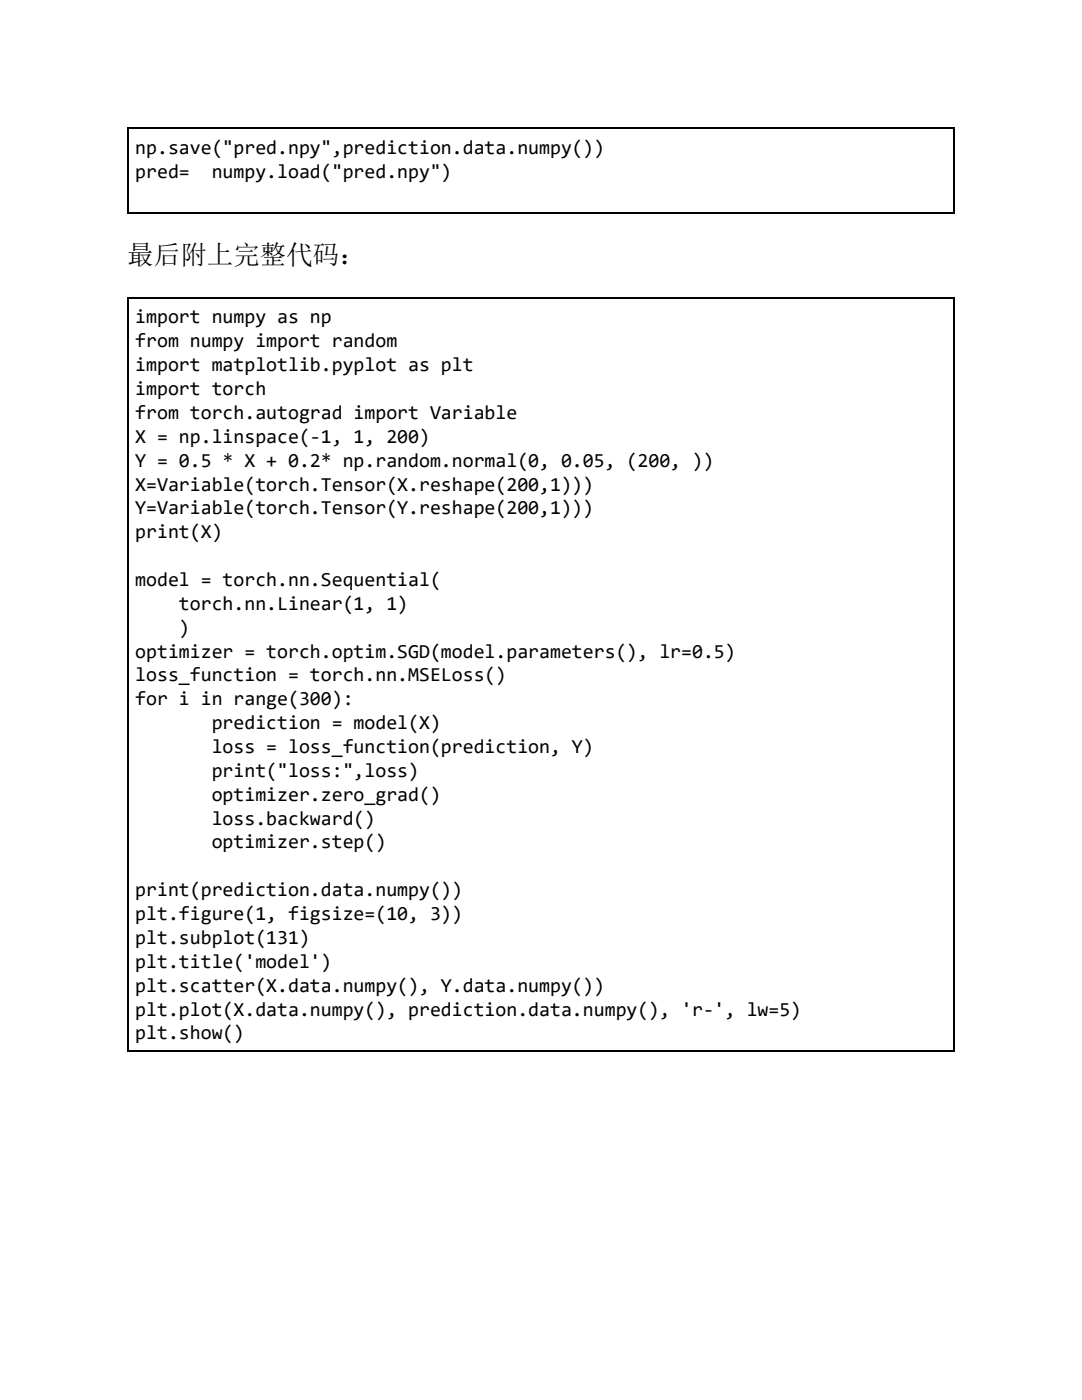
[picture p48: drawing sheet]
<svg xmlns="http://www.w3.org/2000/svg" width="216mm" height="279mm" viewBox="0 0 216 279" stroke-linecap="round" stroke-linejoin="round" font-family="sans-serif">
<defs><g id="words">
<text font-size="5.3" x="25.4" y="52.7">最后附上完整代码：</text>
<g font-size="4">
<text x="27" y="30.7">np.save(&quot;pred.npy&quot;,prediction.data.numpy())</text>
<text x="27" y="35.5">pred=</text>
<text x="42.2" y="35.5">numpy.load(&quot;pred.npy&quot;)</text>
<text x="27" y="64.6">import numpy as np</text>
<text x="27" y="69.3">from numpy import random</text>
<text x="27" y="74.1">import matplotlib.pyplot as plt</text>
<text x="27" y="78.8">import torch</text>
<text x="27" y="83.6">from torch.autograd import Variable</text>
<text x="27" y="88.4">X = np.linspace(-1, 1, 200)</text>
<text x="27" y="93.1">Y = 0.5 * X + 0.2* np.random.normal(0, 0.05, (200, ))</text>
<text x="27" y="97.9">X=Variable(torch.Tensor(X.reshape(200,1)))</text>
<text x="27" y="102.7">Y=Variable(torch.Tensor(Y.reshape(200,1)))</text>
<text x="27" y="107.4">print(X)</text>
<text x="27" y="116.9">model = torch.nn.Sequential(</text>
<text x="35.7" y="121.7">torch.nn.Linear(1, 1)</text>
<text x="27" y="131.2">optimizer = torch.optim.SGD(model.parameters(), lr=0.5)</text>
<text x="35.7" y="126.5">)</text>
<text x="27" y="136">loss_function = torch.nn.MSELoss()</text>
<text x="27" y="140.8">for i in range(300):</text>
<text x="42.2" y="145.5">prediction = model(X)</text>
<text x="42.2" y="150.3">loss = loss_function(prediction, Y)</text>
<text x="42.2" y="155">print(&quot;loss:&quot;,loss)</text>
<text x="42.2" y="159.8">optimizer.zero_grad()</text>
<text x="42.2" y="164.6">loss.backward()</text>
<text x="42.2" y="169.3">optimizer.step()</text>
<text x="27" y="178.9">print(prediction.data.numpy())</text>
<text x="27" y="183.6">plt.figure(1, figsize=(10, 3))</text>
<text x="27" y="188.4">plt.subplot(131)</text>
<text x="27" y="193.1">plt.title('model')</text>
<text x="27" y="197.9">plt.scatter(X.data.numpy(), Y.data.numpy())</text>
<text x="27" y="202.7">plt.plot(X.data.numpy(), prediction.data.numpy(), 'r-', lw=5)</text>
<text x="27" y="207.4">plt.show()</text>
</g>
</g></defs>
<path d="M25.4 25.5h165.1M25.5 25.4v17.2M190.4 25.4v17.2M25.4 42.5h165.1M25.4 59.4h165.1M25.5 59.3v150.5M190.4 59.3v150.5M25.4 209.7h165.1" fill="none" stroke="#000" stroke-width=".26"/>
<use href="#words"/>
</svg>
